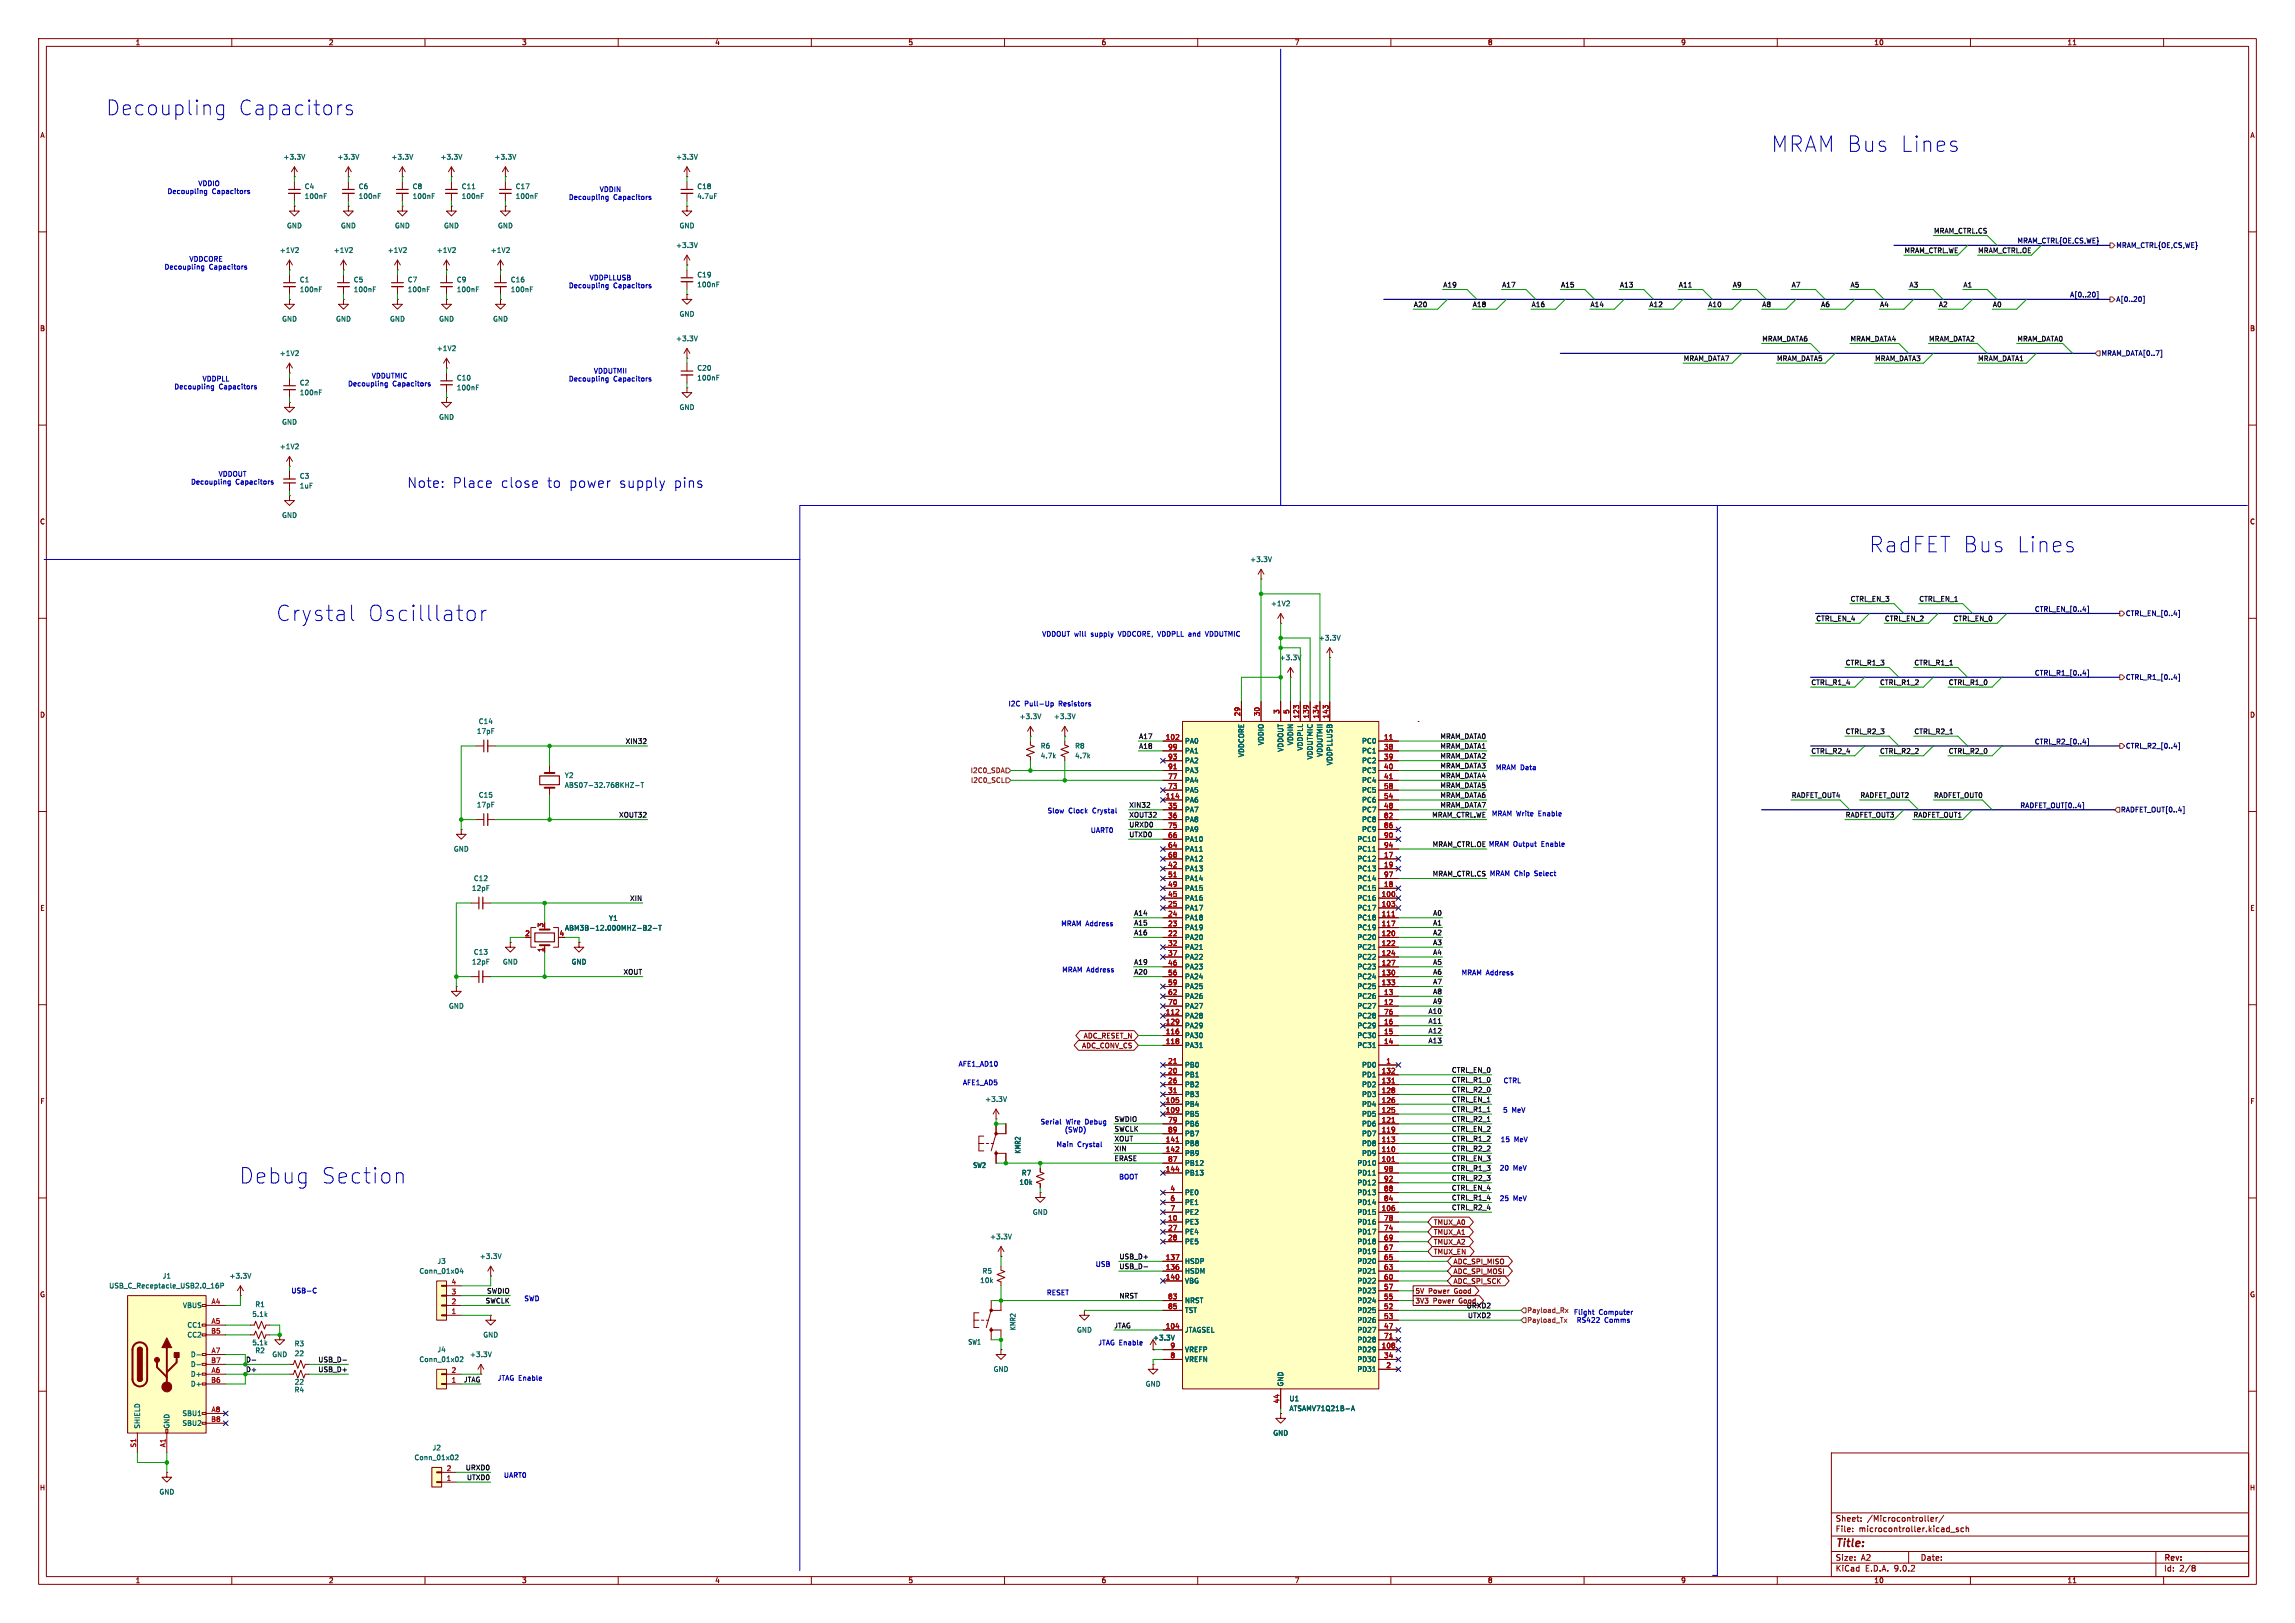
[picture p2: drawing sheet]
<svg xmlns="http://www.w3.org/2000/svg" width="594mm" height="420mm" viewBox="0 0 594 420" stroke-linecap="round" stroke-linejoin="round" font-family="sans-serif">
<defs><g id="words">
<g font-size="5.6" fill="#0000c2">
<text x="458.4" y="39.7">MRAM Bus Lines</text>
<text x="483.7" y="143.4">RadFET Bus Lines</text>
<text x="71.4" y="161.1">Crystal</text>
<text x="95.2" y="161.1">Oscilllator</text>
<text x="61.9" y="306.7">Debug</text>
<text x="83.2" y="306.7">Section</text>
</g>
<g font-size="5.3" fill="#0000c2">
<text x="27.4" y="30.2">Decoupling</text>
<text x="61.7" y="30.2">Capacitors</text>
</g>
<g font-size="3.5" fill="#0000c2">
<text x="105.2" y="126.6">Note:</text>
<text x="117.2" y="126.6">Place</text>
<text x="129.9" y="126.6">close</text>
<text x="142.2" y="126.6">to</text>
<text x="148.1" y="126.6">power</text>
<text x="161.3" y="126.6">supply</text>
<text x="175.7" y="126.6">pins</text>
</g>
<text font-size="2.8" fill="#840000" x="475" y="400.9">Title:</text>
<g font-size="2.1" fill="#840000">
<text x="475" y="394">Sheet:</text>
<text x="483.2" y="394">/Microcontroller/</text>
<text x="475" y="396.7">File:</text>
<text x="481.1" y="396.7">microcontroller.kicad_sch</text>
<text x="475" y="406.9">KiCad</text>
<text x="475" y="404.1">Size:</text>
<text x="481.7" y="404.1">A2</text>
<text x="482.7" y="406.9">E.D.A.</text>
<text x="490.3" y="406.9">9.0.2</text>
<text x="497" y="404.1">Date:</text>
<text x="560" y="404.3">Rev:</text>
<text x="560" y="406.9">Id:</text>
<text x="564.1" y="406.9">2/8</text>
</g>
<g font-size="1.8" fill="#840000">
<text x="35" y="11.9">1</text>
<text x="85" y="11.9">2</text>
<text x="135" y="11.9">3</text>
<text x="185" y="11.9">4</text>
<text x="235" y="11.9">5</text>
<text x="285" y="11.9">6</text>
<text x="335" y="11.9">7</text>
<text x="385" y="11.9">8</text>
<text x="435" y="11.9">9</text>
<text x="485" y="11.9">10</text>
<text x="535" y="11.9">11</text>
<text x="10.3" y="35.9">A</text>
<text x="582.3" y="35.9">A</text>
<text x="10.3" y="85.9">B</text>
<text x="582.3" y="85.9">B</text>
<text x="10.3" y="135.9">C</text>
<text x="582.3" y="135.9">C</text>
<text x="10.3" y="185.9">D</text>
<text x="582.3" y="185.9">D</text>
<text x="10.3" y="235.9">E</text>
<text x="582.3" y="235.9">E</text>
<text x="280.4" y="268.9">ADC_RESET_N</text>
<text x="279.9" y="271.5">ADC_CONV_CS</text>
<text x="10.3" y="285.9">F</text>
<text x="582.3" y="285.9">F</text>
<text x="371" y="317.2">TMUX_A0</text>
<text x="371" y="319.7">TMUX_A1</text>
<text x="371" y="322.3">TMUX_A2</text>
<text x="371" y="324.8">TMUX_EN</text>
<text x="376.1" y="329.9">ADC_SPI_MOSI</text>
<text x="376.1" y="327.3">ADC_SPI_MISO</text>
<text x="10.3" y="335.9">G</text>
<text x="366.2" y="335">5V</text>
<text x="369.7" y="335">Power</text>
<text x="376.1" y="332.4">ADC_SPI_SCK</text>
<text x="376.5" y="335">Good</text>
<text x="582.3" y="335.9">G</text>
<text x="366.2" y="337.5">3V3</text>
<text x="370.9" y="337.5">Power</text>
<text x="10.2" y="385.9">H</text>
<text x="582.2" y="385.9">H</text>
<text x="35" y="409.9">1</text>
<text x="85" y="409.9">2</text>
<text x="135" y="409.9">3</text>
<text x="185" y="409.9">4</text>
<text x="235" y="409.9">5</text>
<text x="285" y="409.9">6</text>
<text x="335" y="409.9">7</text>
<text x="385" y="409.9">8</text>
<text x="435" y="409.9">9</text>
<text x="485" y="409.9">10</text>
<text x="535" y="409.9">11</text>
</g>
<g font-size="1.8" fill="#006464">
<text x="73.3" y="41.5">+3.3V</text>
<text x="87.2" y="41.5">+3.3V</text>
<text x="101.2" y="41.5">+3.3V</text>
<text x="113.9" y="41.5">+3.3V</text>
<text x="127.9" y="41.5">+3.3V</text>
<text x="174.9" y="41.5">+3.3V</text>
<text x="78.7" y="49.1">C4</text>
<text x="78.7" y="51.7">100nF</text>
<text x="92.7" y="49.1">C6</text>
<text x="92.7" y="51.7">100nF</text>
<text x="106.7" y="49.1">C8</text>
<text x="106.7" y="51.7">100nF</text>
<text x="119.4" y="51.7">100nF</text>
<text x="119.4" y="49.1">C11</text>
<text x="133.4" y="51.7">100nF</text>
<text x="133.4" y="49.1">C17</text>
<text x="180.3" y="49.1">C18</text>
<text x="180.3" y="51.7">4.7uF</text>
<text x="74.2" y="59.3">GND</text>
<text x="88.1" y="59.3">GND</text>
<text x="102.1" y="59.3">GND</text>
<text x="114.8" y="59.3">GND</text>
<text x="128.8" y="59.3">GND</text>
<text x="175.8" y="59.3">GND</text>
<text x="72.3" y="65.6">+1V2</text>
<text x="86.3" y="65.6">+1V2</text>
<text x="100.2" y="65.6">+1V2</text>
<text x="112.9" y="65.6">+1V2</text>
<text x="126.9" y="65.6">+1V2</text>
<text x="174.9" y="64.4">+3.3V</text>
<text x="180.3" y="72">C19</text>
<text x="77.5" y="73.3">C1</text>
<text x="77.5" y="75.8">100nF</text>
<text x="91.4" y="73.3">C5</text>
<text x="91.4" y="75.8">100nF</text>
<text x="105.4" y="73.3">C7</text>
<text x="105.4" y="75.8">100nF</text>
<text x="118.1" y="73.3">C9</text>
<text x="118.1" y="75.8">100nF</text>
<text x="132.1" y="75.8">100nF</text>
<text x="132.1" y="73.3">C16</text>
<text x="180.3" y="74.5">100nF</text>
<text x="72.9" y="83.4">GND</text>
<text x="86.9" y="83.4">GND</text>
<text x="100.8" y="83.4">GND</text>
<text x="113.5" y="83.4">GND</text>
<text x="127.5" y="83.4">GND</text>
<text x="175.8" y="82.1">GND</text>
<text x="174.9" y="88.5">+3.3V</text>
<text x="72.3" y="92.3">+1V2</text>
<text x="112.9" y="91">+1V2</text>
<text x="77.5" y="99.9">C2</text>
<text x="118.1" y="101.2">100nF</text>
<text x="118.1" y="98.7">C10</text>
<text x="180.3" y="98.7">100nF</text>
<text x="180.3" y="96.1">C20</text>
<text x="77.5" y="102.5">100nF</text>
<text x="175.8" y="106.3">GND</text>
<text x="72.9" y="110.1">GND</text>
<text x="113.5" y="108.8">GND</text>
<text x="72.3" y="116.4">+1V2</text>
<text x="77.5" y="124.1">C3</text>
<text x="77.5" y="126.6">1uF</text>
<text x="72.9" y="134.2">GND</text>
<text x="323.4" y="145.6">+3.3V</text>
<text x="328.8" y="157.1">+1V2</text>
<text x="341.2" y="166">+3.3V</text>
<text x="331.1" y="171">+3.3V</text>
<text x="123.3" y="190.1">17pF</text>
<text x="123.8" y="187.6">C14</text>
<text x="263.8" y="186.3">+3.3V</text>
<text x="272.6" y="186.3">+3.3V</text>
<text x="269.2" y="193.9">R6</text>
<text x="269.2" y="196.4">4.7k</text>
<text x="278.1" y="193.9">R8</text>
<text x="278.1" y="196.4">4.7k</text>
<text x="306.6" y="192.6">PA0</text>
<text x="306.6" y="195.2">PA1</text>
<text x="306.6" y="197.7">PA2</text>
<text x="322.2" y="196" transform="rotate(-90 322.2 196)">VDDCORE</text>
<text x="327.3" y="193" transform="rotate(-90 327.3 193)">VDDIO</text>
<text x="332.3" y="194.7" transform="rotate(-90 332.3 194.7)">VDDOUT</text>
<text x="334.9" y="193" transform="rotate(-90 334.9 193)">VDDIN</text>
<text x="337.4" y="194.4" transform="rotate(-90 337.4 194.4)">VDDPLL</text>
<text x="340" y="196.7" transform="rotate(-90 340 196.7)">VDDUTMIC</text>
<text x="342.5" y="196" transform="rotate(-90 342.5 196)">VDDUTMII</text>
<text x="352.4" y="192.6">PC0</text>
<text x="352.4" y="195.2">PC1</text>
<text x="352.4" y="197.7">PC2</text>
<text x="146.1" y="201.5">Y2</text>
<text x="306.6" y="200.3">PA3</text>
<text x="306.6" y="202.8">PA4</text>
<text x="345" y="198.2" transform="rotate(-90 345 198.2)">VDDPLLUSB</text>
<text x="352.4" y="200.3">PC3</text>
<text x="352.4" y="202.8">PC4</text>
<text x="123.3" y="209.1">17pF</text>
<text x="123.8" y="206.6">C15</text>
<text x="146.1" y="204.1">ABS07-32.768KHZ-T</text>
<text x="306.6" y="205.3">PA5</text>
<text x="306.6" y="207.9">PA6</text>
<text x="352.4" y="205.3">PC5</text>
<text x="352.4" y="207.9">PC6</text>
<text x="306.6" y="210.4">PA7</text>
<text x="306.6" y="213">PA8</text>
<text x="306.6" y="215.5">PA9</text>
<text x="352.4" y="210.4">PC7</text>
<text x="352.4" y="213">PC8</text>
<text x="352.4" y="215.5">PC9</text>
<text x="117.3" y="220.6">GND</text>
<text x="306.6" y="218">PA10</text>
<text x="306.6" y="220.6">PA11</text>
<text x="351.2" y="218">PC10</text>
<text x="351.2" y="220.6">PC11</text>
<text x="306.6" y="223.1">PA12</text>
<text x="306.6" y="225.7">PA13</text>
<text x="351.2" y="223.1">PC12</text>
<text x="351.2" y="225.7">PC13</text>
<text x="122" y="230.7">12pF</text>
<text x="122.5" y="228.2">C12</text>
<text x="306.6" y="228.2">PA14</text>
<text x="306.6" y="230.7">PA15</text>
<text x="306.6" y="233.3">PA16</text>
<text x="351.2" y="228.2">PC14</text>
<text x="351.2" y="230.7">PC15</text>
<text x="351.2" y="233.3">PC16</text>
<text x="157.5" y="238.5">Y1</text>
<text x="306.6" y="235.8">PA17</text>
<text x="306.6" y="238.4">PA18</text>
<text x="351.2" y="235.8">PC17</text>
<text x="351.2" y="238.4">PC18</text>
<text x="146.1" y="241">ABM3B-12.000MHZ-B2-T</text>
<text x="306.6" y="240.9">PA19</text>
<text x="306.6" y="243.4">PA20</text>
<text x="306.6" y="246">PA21</text>
<text x="351.2" y="240.9">PC19</text>
<text x="351.2" y="243.4">PC20</text>
<text x="351.2" y="246">PC21</text>
<text x="122" y="249.8">12pF</text>
<text x="122.5" y="247.2">C13</text>
<text x="130" y="249.8">GND</text>
<text x="147.8" y="249.8">GND</text>
<text x="306.6" y="248.5">PA22</text>
<text x="306.6" y="251.1">PA23</text>
<text x="351.2" y="248.5">PC22</text>
<text x="351.2" y="251.1">PC23</text>
<text x="306.6" y="253.6">PA24</text>
<text x="306.6" y="256.1">PA25</text>
<text x="351.2" y="253.6">PC24</text>
<text x="351.2" y="256.1">PC25</text>
<text x="116.1" y="261.2">GND</text>
<text x="306.6" y="258.7">PA26</text>
<text x="306.6" y="261.2">PA27</text>
<text x="306.6" y="263.8">PA28</text>
<text x="351.2" y="258.7">PC26</text>
<text x="351.2" y="261.2">PC27</text>
<text x="351.2" y="263.8">PC28</text>
<text x="306.6" y="266.3">PA29</text>
<text x="306.6" y="268.8">PA30</text>
<text x="351.2" y="266.3">PC29</text>
<text x="351.2" y="268.8">PC30</text>
<text x="306.6" y="271.4">PA31</text>
<text x="351.2" y="271.4">PC31</text>
<text x="306.6" y="276.5">PB0</text>
<text x="306.6" y="279">PB1</text>
<text x="306.6" y="281.5">PB2</text>
<text x="352.4" y="276.5">PD0</text>
<text x="352.4" y="279">PD1</text>
<text x="352.4" y="281.5">PD2</text>
<text x="254.9" y="285.3">+3.3V</text>
<text x="306.6" y="284.1">PB3</text>
<text x="306.6" y="286.6">PB4</text>
<text x="352.4" y="284.1">PD3</text>
<text x="352.4" y="286.6">PD4</text>
<text x="306.6" y="289.2">PB5</text>
<text x="306.6" y="291.7">PB6</text>
<text x="352.4" y="289.2">PD5</text>
<text x="352.4" y="291.7">PD6</text>
<text x="264.3" y="298.6" transform="rotate(-90 264.3 298.6)">KMR2</text>
<text x="306.6" y="294.2">PB7</text>
<text x="306.6" y="296.8">PB8</text>
<text x="306.6" y="299.3">PB9</text>
<text x="352.4" y="294.2">PD7</text>
<text x="352.4" y="296.8">PD8</text>
<text x="352.4" y="299.3">PD9</text>
<text x="251.8" y="302.4">SW2</text>
<text x="264.3" y="304.4">R7</text>
<text x="306.6" y="301.9">PB12</text>
<text x="306.6" y="304.4">PB13</text>
<text x="351.2" y="301.9">PD10</text>
<text x="351.2" y="304.4">PD11</text>
<text x="263.7" y="306.8">10k</text>
<text x="306.6" y="309.5">PE0</text>
<text x="351.2" y="306.9">PD12</text>
<text x="351.2" y="309.5">PD13</text>
<text x="267.2" y="314.6">GND</text>
<text x="306.6" y="312">PE1</text>
<text x="306.6" y="314.6">PE2</text>
<text x="306.6" y="317.1">PE3</text>
<text x="351.2" y="312">PD14</text>
<text x="351.2" y="314.6">PD15</text>
<text x="351.2" y="317.1">PD16</text>
<text x="256.1" y="320.9">+3.3V</text>
<text x="306.6" y="319.6">PE4</text>
<text x="306.6" y="322.2">PE5</text>
<text x="351.2" y="319.6">PD17</text>
<text x="351.2" y="322.2">PD18</text>
<text x="108.4" y="329.8">Conn_01x04</text>
<text x="113.1" y="327.3">J3</text>
<text x="124.1" y="326">+3.3V</text>
<text x="254.2" y="329.8">R5</text>
<text x="306.6" y="327.3">HSDP</text>
<text x="306.6" y="329.8">HSDM</text>
<text x="351.2" y="324.7">PD19</text>
<text x="351.2" y="327.3">PD20</text>
<text x="351.2" y="329.8">PD21</text>
<text x="28.1" y="333.6">USB_C_Receptacle_USB2.0_16P</text>
<text x="42" y="331.1">J1</text>
<text x="59.3" y="331.1">+3.3V</text>
<text x="253.6" y="332.2">10k</text>
<text x="306.6" y="332.3">VBG</text>
<text x="351.2" y="332.3">PD22</text>
<text x="351.2" y="334.9">PD23</text>
<text x="47.2" y="338.7">VBUS</text>
<text x="65.2" y="341">5.1k</text>
<text x="66" y="338.4">R1</text>
<text x="306.6" y="337.4">NRST</text>
<text x="306.6" y="340">TST</text>
<text x="351.2" y="337.4">PD24</text>
<text x="351.2" y="340">PD25</text>
<text x="48.4" y="343.8">CC1</text>
<text x="48.4" y="346.3">CC2</text>
<text x="125" y="346.3">GND</text>
<text x="263.1" y="344.4" transform="rotate(-90 263.1 344.4)">KMR2</text>
<text x="278.6" y="345">GND</text>
<text x="298.3" y="347.1">+3.3V</text>
<text x="306.6" y="345">JTAGSEL</text>
<text x="351.2" y="342.5">PD26</text>
<text x="351.2" y="345">PD27</text>
<text x="351.2" y="347.6">PD28</text>
<text x="49.3" y="351.4">D-</text>
<text x="49.3" y="353.9">D-</text>
<text x="65.2" y="348.3">5.1k</text>
<text x="66" y="350.4">R2</text>
<text x="70.4" y="351.4">GND</text>
<text x="76.1" y="348.6">R3</text>
<text x="76.2" y="351.1">22</text>
<text x="108.4" y="352.7">Conn_01x02</text>
<text x="113.1" y="350.1">J4</text>
<text x="121.5" y="351.4">+3.3V</text>
<text x="250.5" y="348.1">SW1</text>
<text x="306.6" y="350.1">VREFP</text>
<text x="306.6" y="352.7">VREFN</text>
<text x="351.2" y="350.1">PD29</text>
<text x="351.2" y="352.7">PD30</text>
<text x="49.3" y="356.5">D+</text>
<text x="49.3" y="359">D+</text>
<text x="76.2" y="358.5">22</text>
<text x="257" y="355.2">GND</text>
<text x="296.4" y="359">GND</text>
<text x="332.3" y="358.9" transform="rotate(-90 332.3 358.9)">GND</text>
<text x="351.2" y="355.2">PD31</text>
<text x="76.1" y="360.5">R4</text>
<text x="333.6" y="362.8">U1</text>
<text x="333.6" y="365.4">ATSAMV71Q21B-A</text>
<text x="36.4" y="369.8" transform="rotate(-90 36.4 369.8)">SHIELD</text>
<text x="44" y="369.8" transform="rotate(-90 44 369.8)">GND</text>
<text x="47.1" y="366.6">SBU1</text>
<text x="47.1" y="369.2">SBU2</text>
<text x="329.4" y="371.7">GND</text>
<text x="111.8" y="375.5">J2</text>
<text x="107.2" y="378.1">Conn_01x02</text>
<text x="41.1" y="386.9">GND</text>
</g>
<g font-size="1.8" fill="#0000c2">
<text x="43.1" y="50.6">Decoupling</text>
<text x="51.1" y="48.5">VDDIO</text>
<text x="55" y="50.6">Capacitors</text>
<text x="147" y="52.1">Decoupling</text>
<text x="155" y="50">VDDIN</text>
<text x="158.9" y="52.1">Capacitors</text>
<text x="42.3" y="70.1">Decoupling</text>
<text x="48.8" y="68.1">VDDCORE</text>
<text x="54.3" y="70.1">Capacitors</text>
<text x="147" y="74.9">Decoupling</text>
<text x="152.4" y="72.9">VDDPLLUSB</text>
<text x="158.9" y="74.9">Capacitors</text>
<text x="44.9" y="101.1">Decoupling</text>
<text x="52.1" y="99.1">VDDPLL</text>
<text x="56.8" y="101.1">Capacitors</text>
<text x="89.8" y="100.3">Decoupling</text>
<text x="96" y="98.3">VDDUTMIC</text>
<text x="101.8" y="100.3">Capacitors</text>
<text x="147" y="99.1">Decoupling</text>
<text x="153.4" y="97">VDDUTMII</text>
<text x="158.9" y="99.1">Capacitors</text>
<text x="49.2" y="125.7">Decoupling</text>
<text x="56.3" y="123.7">VDDOUT</text>
<text x="61.1" y="125.7">Capacitors</text>
<text x="269.5" y="165.1">VDDOUT</text>
<text x="278.2" y="165.1">will</text>
<text x="283" y="165.1">supply</text>
<text x="290.5" y="165.1">VDDCORE,</text>
<text x="301.3" y="165.1">VDDPLL</text>
<text x="309.7" y="165.1">and</text>
<text x="314.6" y="165.1">VDDUTMIC</text>
<text x="260.9" y="183">I2C</text>
<text x="265.2" y="183">Pull-Up</text>
<text x="274.1" y="183">Resistors</text>
<text x="386.9" y="199.6">MRAM Data</text>
<text x="270.9" y="210.8">Slow</text>
<text x="276.7" y="210.8">Clock</text>
<text x="282.1" y="215.9">UART0</text>
<text x="283.4" y="210.8">Crystal</text>
<text x="370.3" y="211.6">MRAM_CTRL.WE MRAM Write</text>
<text x="398.7" y="211.6">Enable</text>
<text x="370.5" y="219.3">MRAM_CTRL.OE MRAM Output</text>
<text x="399.5" y="219.5">Enable</text>
<text x="370.5" y="226.9">MRAM_CTRL.CS MRAM Chip</text>
<text x="397.7" y="227.1">Select</text>
<text x="274.4" y="240">MRAM Address</text>
<text x="274.7" y="252">MRAM Address</text>
<text x="378" y="252.7">MRAM Address</text>
<text x="247.8" y="276.4">AFE1_AD10</text>
<text x="249" y="281.2">AFE1_AD5</text>
<text x="388.9" y="280.7">CTRL</text>
<text x="269.1" y="291.3">Serial</text>
<text x="275.3" y="293.4">(SWD)</text>
<text x="276" y="291.3">Wire</text>
<text x="281.4" y="291.3">Debug</text>
<text x="388.8" y="288.3">5</text>
<text x="391.5" y="288.3">MeV</text>
<text x="273.2" y="297.2">Main</text>
<text x="279" y="297.2">Crystal</text>
<text x="388.2" y="295.9">15</text>
<text x="392.1" y="295.9">MeV</text>
<text x="289.4" y="305.6">BOOT</text>
<text x="387.9" y="303.3">20</text>
<text x="391.8" y="303.3">MeV</text>
<text x="387.9" y="311.2">25</text>
<text x="391.8" y="311.2">MeV</text>
<text x="283.3" y="328.2">USB</text>
<text x="75.2" y="335">USB-C</text>
<text x="270.7" y="335.5">RESET</text>
<text x="135.4" y="337.1">SWD</text>
<text x="407.1" y="340.6">Flight</text>
<text x="414" y="340.6">Computer</text>
<text x="407.8" y="342.7">RS422</text>
<text x="415.4" y="342.7">Comms</text>
<text x="284" y="348.5">JTAG Enable</text>
<text x="128.6" y="357.6">JTAG Enable</text>
<text x="130.2" y="382.8">UART0</text>
</g>
<g font-size="1.8" fill="#0f0f0f">
<text x="492.8" y="65.6">MRAM_CTRL.WE</text>
<text x="500.4" y="60.5">MRAM_CTRL.CS</text>
<text x="511.8" y="65.6">MRAM_CTRL.OE</text>
<text x="373.4" y="74.5">A19</text>
<text x="388.6" y="74.5">A17</text>
<text x="403.9" y="74.5">A15</text>
<text x="419.1" y="74.5">A13</text>
<text x="434.3" y="74.5">A11</text>
<text x="448.3" y="74.5">A9</text>
<text x="463.5" y="74.5">A7</text>
<text x="478.8" y="74.5">A5</text>
<text x="494" y="74.5">A3</text>
<text x="508" y="74.5">A1</text>
<text x="365.8" y="79.6">A20</text>
<text x="381" y="79.6">A18</text>
<text x="396.2" y="79.6">A16</text>
<text x="411.5" y="79.6">A14</text>
<text x="426.7" y="79.6">A12</text>
<text x="442" y="79.6">A10</text>
<text x="455.9" y="79.6">A8</text>
<text x="471.2" y="79.6">A6</text>
<text x="486.4" y="79.6">A4</text>
<text x="501.6" y="79.6">A2</text>
<text x="515.6" y="79.6">A0</text>
<text x="455.9" y="88.5">MRAM_DATA6</text>
<text x="478.8" y="88.5">MRAM_DATA4</text>
<text x="499.1" y="88.5">MRAM_DATA2</text>
<text x="522" y="88.5">MRAM_DATA0</text>
<text x="435.6" y="93.5">MRAM_DATA7</text>
<text x="459.7" y="93.5">MRAM_DATA5</text>
<text x="485.1" y="93.5">MRAM_DATA3</text>
<text x="511.8" y="93.5">MRAM_DATA1</text>
<text x="478.8" y="155.8">CTRL_EN_3</text>
<text x="496.6" y="155.8">CTRL_EN_1</text>
<text x="469.9" y="160.8">CTRL_EN_4</text>
<text x="487.7" y="160.8">CTRL_EN_2</text>
<text x="505.5" y="160.8">CTRL_EN_0</text>
<text x="477.5" y="172.3">CTRL_R1_3</text>
<text x="495.3" y="172.3">CTRL_R1_1</text>
<text x="468.6" y="177.4">CTRL_R1_4</text>
<text x="486.4" y="177.4">CTRL_R1_2</text>
<text x="504.2" y="177.4">CTRL_R1_0</text>
<text x="294.6" y="191.3">A17</text>
<text x="372.4" y="191.3">MRAM_DATA0</text>
<text x="477.5" y="190.1">CTRL_R2_3</text>
<text x="495.3" y="190.1">CTRL_R2_1</text>
<text x="161.6" y="192.6">XIN32</text>
<text x="294.6" y="193.9">A18</text>
<text x="372.4" y="193.9">MRAM_DATA1</text>
<text x="372.4" y="196.4">MRAM_DATA2</text>
<text x="468.6" y="195.1">CTRL_R2_4</text>
<text x="486.4" y="195.1">CTRL_R2_2</text>
<text x="504.2" y="195.1">CTRL_R2_0</text>
<text x="372.4" y="201.5">MRAM_DATA4</text>
<text x="372.4" y="198.9">MRAM_DATA3</text>
<text x="292.1" y="209.1">XIN32</text>
<text x="372.4" y="209.1">MRAM_DATA7</text>
<text x="372.4" y="204">MRAM_DATA5</text>
<text x="372.4" y="206.6">MRAM_DATA6</text>
<text x="463.5" y="206.6">RADFET_OUT4</text>
<text x="481.3" y="206.6">RADFET_OUT2</text>
<text x="500.4" y="206.6">RADFET_OUT0</text>
<text x="159.9" y="211.6">XOUT32</text>
<text x="292.1" y="214.2">URXD0</text>
<text x="292.1" y="211.6">XOUT32</text>
<text x="477.5" y="211.6">RADFET_OUT3</text>
<text x="495" y="211.6">RADFET_OUT1</text>
<text x="292.1" y="216.7">UTXD0</text>
<text x="162.7" y="233.2">XIN</text>
<text x="293.4" y="239.6">A15</text>
<text x="293.4" y="237">A14</text>
<text x="370.6" y="239.6">A1</text>
<text x="370.6" y="237">A0</text>
<text x="293.4" y="242.1">A16</text>
<text x="370.6" y="244.7">A3</text>
<text x="370.6" y="242.1">A2</text>
<text x="293.4" y="249.7">A19</text>
<text x="370.6" y="247.2">A4</text>
<text x="370.6" y="249.7">A5</text>
<text x="161" y="252.3">XOUT</text>
<text x="293.4" y="252.3">A20</text>
<text x="370.6" y="254.8">A7</text>
<text x="370.6" y="257.4">A8</text>
<text x="370.6" y="252.3">A6</text>
<text x="369.4" y="262.4">A10</text>
<text x="370.6" y="259.9">A9</text>
<text x="369.4" y="265">A11</text>
<text x="369.4" y="267.5">A12</text>
<text x="369.4" y="270.1">A13</text>
<text x="375.4" y="280.2">CTRL_R1_0</text>
<text x="375.4" y="277.7">CTRL_EN_0</text>
<text x="375.4" y="285.3">CTRL_EN_1</text>
<text x="375.4" y="282.8">CTRL_R2_0</text>
<text x="375.4" y="287.8">CTRL_R1_1</text>
<text x="288.3" y="292.9">SWCLK</text>
<text x="288.3" y="290.4">SWDIO</text>
<text x="375.4" y="292.9">CTRL_EN_2</text>
<text x="375.4" y="290.4">CTRL_R2_1</text>
<text x="288.3" y="298">XIN</text>
<text x="288.3" y="295.5">XOUT</text>
<text x="375.4" y="298">CTRL_R2_2</text>
<text x="375.4" y="295.5">CTRL_R1_2</text>
<text x="288.3" y="300.5">ERASE</text>
<text x="375.4" y="303.1">CTRL_R1_3</text>
<text x="375.4" y="305.6">CTRL_R2_3</text>
<text x="375.4" y="300.5">CTRL_EN_3</text>
<text x="375.4" y="310.7">CTRL_R1_4</text>
<text x="375.4" y="308.2">CTRL_EN_4</text>
<text x="375.4" y="313.2">CTRL_R2_4</text>
<text x="289.6" y="325.9">USB_D+</text>
<text x="289.6" y="328.5">USB_D-</text>
<text x="125.7" y="334.8">SWDIO</text>
<text x="125.3" y="337.4">SWCLK</text>
<text x="289.6" y="336.1">NRST</text>
<text x="377.7" y="337.5">Good</text>
<text x="379.3" y="338.6">URXD2</text>
<text x="379.6" y="341.2">UTXD2</text>
<text x="288.3" y="343.8">JTAG</text>
<text x="63.5" y="352.6">D-</text>
<text x="82" y="352.6">USB_D-</text>
<text x="63.5" y="355.2">D+</text>
<text x="82" y="355.2">USB_D+</text>
<text x="120" y="357.8">JTAG</text>
<text x="120.2" y="380.6">URXD0</text>
<text x="120.5" y="383.1">UTXD0</text>
</g>
<g font-size="1.8" fill="#000084">
<text x="521.8" y="63.1">MRAM_CTRL{OE,CS,WE}</text>
<text x="547.6" y="64.5">MRAM_CTRL{OE,CS,WE}</text>
<text x="535.4" y="77">A[0..20]</text>
<text x="547.6" y="78.5">A[0..20]</text>
<text x="543.8" y="92.5">MRAM_DATA[0..7]</text>
<text x="526.5" y="158.4">CTRL_EN_[0..4]</text>
<text x="550.1" y="159.6">CTRL_EN_[0..4]</text>
<text x="526.5" y="174.9">CTRL_R1_[0..4]</text>
<text x="550.1" y="176.1">CTRL_R1_[0..4]</text>
<text x="526.5" y="192.7">CTRL_R2_[0..4]</text>
<text x="550.1" y="193.9">CTRL_R2_[0..4]</text>
<text x="522.8" y="209.2">RADFET_OUT[0..4]</text>
<text x="548.8" y="210.4">RADFET_OUT[0..4]</text>
</g>
<g font-size="1.8" fill="#a90000">
<text x="321.1" y="185.5" transform="rotate(-90 321.1 185.5)">29</text>
<text x="326.1" y="185.5" transform="rotate(-90 326.1 185.5)">30</text>
<text x="331.2" y="184.9" transform="rotate(-90 331.2 184.9)">3</text>
<text x="333.8" y="184.9" transform="rotate(-90 333.8 184.9)">5</text>
<text x="301.6" y="191.5">102</text>
<text x="336.3" y="186.1" transform="rotate(-90 336.3 186.1)">123</text>
<text x="338.8" y="186.1" transform="rotate(-90 338.8 186.1)">139</text>
<text x="341.4" y="186.1" transform="rotate(-90 341.4 186.1)">134</text>
<text x="343.9" y="186.1" transform="rotate(-90 343.9 186.1)">143</text>
<text x="358.1" y="191.5">11</text>
<text x="302.2" y="194.1">99</text>
<text x="302.2" y="196.6">93</text>
<text x="358.1" y="194.1">38</text>
<text x="358.1" y="196.6">39</text>
<text x="302.2" y="199.1">91</text>
<text x="302.2" y="201.7">77</text>
<text x="358.1" y="199.1">40</text>
<text x="358.1" y="201.7">41</text>
<text x="301.6" y="206.8">114</text>
<text x="302.2" y="204.2">73</text>
<text x="302.2" y="209.3">35</text>
<text x="358.1" y="204.2">58</text>
<text x="358.1" y="206.8">54</text>
<text x="358.1" y="209.3">48</text>
<text x="302.2" y="211.8">36</text>
<text x="302.2" y="214.4">75</text>
<text x="358.1" y="211.8">82</text>
<text x="358.1" y="214.4">86</text>
<text x="302.2" y="216.9">66</text>
<text x="302.2" y="219.5">64</text>
<text x="302.2" y="222">68</text>
<text x="358.1" y="216.9">90</text>
<text x="358.1" y="219.5">94</text>
<text x="358.1" y="222">17</text>
<text x="302.2" y="224.5">42</text>
<text x="302.2" y="227.1">51</text>
<text x="358.1" y="224.5">19</text>
<text x="358.1" y="227.1">97</text>
<text x="302.2" y="229.6">49</text>
<text x="302.2" y="232.2">45</text>
<text x="357.5" y="232.2">100</text>
<text x="358.1" y="229.6">18</text>
<text x="302.2" y="234.7">25</text>
<text x="302.2" y="237.2">24</text>
<text x="302.2" y="239.8">23</text>
<text x="357.5" y="234.7">103</text>
<text x="357.5" y="237.2">111</text>
<text x="357.5" y="239.8">117</text>
<text x="135.8" y="242.3">2</text>
<text x="140.7" y="240.1" transform="rotate(-90 140.7 240.1)">3</text>
<text x="144.7" y="242.3">4</text>
<text x="302.2" y="242.3">22</text>
<text x="302.2" y="244.9">32</text>
<text x="357.5" y="242.3">120</text>
<text x="357.5" y="244.9">122</text>
<text x="140.7" y="246.5" transform="rotate(-90 140.7 246.5)">1</text>
<text x="302.2" y="247.4">37</text>
<text x="302.2" y="249.9">46</text>
<text x="357.5" y="247.4">124</text>
<text x="357.5" y="249.9">127</text>
<text x="302.2" y="252.5">56</text>
<text x="302.2" y="255">59</text>
<text x="302.2" y="257.6">62</text>
<text x="357.5" y="252.5">130</text>
<text x="357.5" y="255">133</text>
<text x="358.1" y="257.6">13</text>
<text x="301.6" y="262.6">112</text>
<text x="302.2" y="260.1">70</text>
<text x="358.1" y="260.1">12</text>
<text x="358.1" y="262.6">76</text>
<text x="301.6" y="265.2">129</text>
<text x="301.6" y="267.7">116</text>
<text x="358.1" y="265.2">16</text>
<text x="358.1" y="267.7">15</text>
<text x="301.6" y="270.3">118</text>
<text x="302.2" y="275.3">21</text>
<text x="358.1" y="270.3">14</text>
<text x="358.7" y="275.3">1</text>
<text x="302.2" y="277.9">20</text>
<text x="302.2" y="280.4">26</text>
<text x="357.5" y="277.9">132</text>
<text x="357.5" y="280.4">131</text>
<text x="301.6" y="285.5">105</text>
<text x="302.2" y="283">31</text>
<text x="357.5" y="283">128</text>
<text x="357.5" y="285.5">126</text>
<text x="301.6" y="288">109</text>
<text x="302.2" y="290.6">79</text>
<text x="302.2" y="293.1">89</text>
<text x="357.5" y="288">125</text>
<text x="357.5" y="290.6">121</text>
<text x="357.5" y="293.1">119</text>
<text x="301.6" y="295.7">141</text>
<text x="301.6" y="298.2">142</text>
<text x="357.5" y="295.7">113</text>
<text x="357.5" y="298.2">110</text>
<text x="301.6" y="303.3">144</text>
<text x="302.2" y="300.7">87</text>
<text x="357.5" y="300.7">101</text>
<text x="358.1" y="303.3">98</text>
<text x="358.1" y="305.8">92</text>
<text x="302.8" y="308.4">4</text>
<text x="302.8" y="310.9">6</text>
<text x="358.1" y="308.4">88</text>
<text x="358.1" y="310.9">84</text>
<text x="302.2" y="316">10</text>
<text x="302.8" y="313.4">7</text>
<text x="357.5" y="313.4">106</text>
<text x="358.1" y="316">78</text>
<text x="302.2" y="318.5">27</text>
<text x="302.2" y="321.1">28</text>
<text x="358.1" y="318.5">74</text>
<text x="358.1" y="321.1">69</text>
<text x="358.1" y="323.6">67</text>
<text x="301.6" y="326.1">137</text>
<text x="301.6" y="328.7">136</text>
<text x="358.1" y="326.1">65</text>
<text x="358.1" y="328.7">63</text>
<text x="116.8" y="335">3</text>
<text x="116.8" y="332.5">4</text>
<text x="301.6" y="331.2">140</text>
<text x="358.1" y="331.2">60</text>
<text x="358.1" y="333.8">57</text>
<text x="54.6" y="337.6">A4</text>
<text x="116.8" y="340.1">1</text>
<text x="116.8" y="337.6">2</text>
<text x="302.2" y="336.3">83</text>
<text x="302.2" y="338.8">85</text>
<text x="358.1" y="336.3">55</text>
<text x="358.1" y="338.8">52</text>
<text x="358.1" y="341.4">53</text>
<text x="54.5" y="345.2">B5</text>
<text x="54.6" y="342.6">A5</text>
<text x="301.6" y="343.9">104</text>
<text x="358.1" y="343.9">47</text>
<text x="358.1" y="346.5">71</text>
<text x="54.5" y="352.8">B7</text>
<text x="54.6" y="350.3">A7</text>
<text x="302.8" y="349">9</text>
<text x="302.8" y="351.5">8</text>
<text x="357.5" y="349">108</text>
<text x="358.1" y="351.5">34</text>
<text x="54.5" y="357.9">B6</text>
<text x="54.6" y="355.3">A6</text>
<text x="116.8" y="357.9">1</text>
<text x="116.8" y="355.3">2</text>
<text x="358.7" y="354.1">2</text>
<text x="54.6" y="365.5">A8</text>
<text x="331.2" y="363.3" transform="rotate(-90 331.2 363.3)">44</text>
<text x="54.5" y="368">B8</text>
<text x="35.3" y="374.7" transform="rotate(-90 35.3 374.7)">S1</text>
<text x="42.9" y="374.6" transform="rotate(-90 42.9 374.6)">A1</text>
<text x="115.5" y="383.3">1</text>
<text x="115.5" y="380.7">2</text>
</g>
<g font-size="1.8" fill="#725600">
<text x="251.1" y="200.3">I2C0_SDA</text>
<text x="251.2" y="202.8">I2C0_SCL</text>
<text x="395.2" y="340">Payload_Rx</text>
<text x="395.2" y="342.5">Payload_Tx</text>
</g>
</g></defs>
<g fill="none" stroke="#840000" stroke-width=".26">
<path d="M10 10h574v400h-574zM12 12h570v396h-570zM60 10v2M110 10v2M160 10v2M210 10v2M260 10v2M310 10v2M360 10v2M410 10v2M460 10v2M510 10v2"/>
<path d="M536.6 11.6h.7M560 10v2M76.2 53.3v1.3h1.3l-1.3 1.3-1.3-1.3h1.3M76.2 53.3h.1M90.2 45.7h.1M90.2 43.2v2.5M90.2 47v2M90.2 50v2.1M90.2 43.2l-.8 1.3M90.2 43.2l.7 1.3M177.8 53.3v1.3h1.3l-1.3 1.3-1.3-1.3h1.3M177.8 53.3h.1"/>
<path d="M177.8 47v2M177.8 50v2.1M10 60h2M74.9 69.9h.1M74.9 77.5v1.2h1.3l-1.3 1.3-1.2-1.3h1.2M74.9 77.5h.1M74.9 67.3l-.7 1.3M74.9 67.3l.8 1.3M74.9 67.3v2.6M74.9 71.1v2.1M74.9 74.2v2M88.9 77.5v1.2h1.3l-1.3 1.3-1.3-1.3h1.3"/>
<path d="M88.9 77.5h.1M88.9 69.9h.1M88.9 67.3v2.6M88.9 71.1v2.1M88.9 74.2v2M88.9 67.3l-.8 1.3M88.9 67.3l.8 1.3M102.9 77.5v1.2h1.2l-1.2 1.3-1.3-1.3h1.3M102.9 77.5h.1M102.9 69.9h.1M102.9 67.3l-.8 1.3M102.9 67.3l.7 1.3"/>
<path d="M102.9 67.3v2.6M102.9 71.1v2.1M102.9 74.2v2M177.8 68.6h.1M177.8 66l-.8 1.3M177.8 66l.8 1.3M177.8 66v2.6M582 60h2M74.9 96.5h.1M74.9 94v2.5M74.9 94l-.7 1.3M74.9 94l.8 1.3"/>
<path d="M10 110h2M582 110h2M10 160h2M582 160h2M10 210h2M582 210h2M10 260h2M582 260h2M10 310h2M582 310h2M124.5 355.6h.1M124.5 353.1l-.8 1.2"/>
<path d="M124.5 353.1l.7 1.2M124.5 353.1v2.5M10 360h2M474 376h108v32h-108zM582 360h2M474 397.5h108M474 391.5h108M479.5 396.2v.2M479.5 395.4v.2M481.7 393.5v.2M481.7 392.7v.2M499 392.2v1.3l.2 .2"/>
<path d="M499.7 393.2l.8-.2-.1-.3h-.4l-.3 .2 .1 .7h.6M501.1 392.7v1M501.5 392.7l-.4 .3M503.1 392.1l-1.3 1.9M504.9 396.5h1.1M506.9 395.4h-.4l-.2 .2 .1 .2 .5 .1v.4h-.6M508.2 395.4h-.4l-.3 .3 .2 .6h.5M508.9 395.5l.6-.1v1M508.9 394.9v1.5M60 408v2M110 408v2M160 408v2"/>
<path d="M210 408v2M260 408v2M310 408v2M360 408v2M410 408v2M460 408v2M474 404.5h108M474 401.5h108M494 401.5v3M510 408v2M536.6 409.6h.7M558 401.5v6.5"/>
<path d="M560 408v2M567.6 405.1l.6 .3-.3 .3M567.6 405.7h.3M567.9 405.7l.3 .6-.6 .3"/>
</g>
<g fill="none" stroke="#006464" stroke-width=".26">
<path d="M92.9 39.9l-.4 1.3M97.9 50.1h.6M97.9 50.7h.4M184.9 50.1h.6M77 64.1l.2 .2v.3l-.8 .7h.8M82.7 74.9h.4M82.7 74.2h.6M91 64.1l.2 .2-.1 .3-.7 .7h.8M96.6 74.9h.5M96.6 74.2h.6M104.9 64.1l.3 .2-.1 .3-.7 .7h.8M110.6 74.9h.4"/>
<path d="M110.6 74.2h.6M180.5 62.8l-.4 1.3M77 90.7l.2 .3v.3l-.8 .7h.8M127.2 349.8l-.4 1.3"/>
</g>
<path d="M88.6 49h3.1M176.3 49h3M73.4 73.2h3.1M87.4 73.2h3M101.3 73.2h3.1" fill="none" stroke="#840000" stroke-width=".3"/>
<path d="M88.6 50h3.1M176.3 50h3M73.4 74.2h3.1M87.4 74.2h3M101.3 74.2h3.1" fill="none" stroke="#840000" stroke-width=".33"/>
<path d="M113 354.3h2.6v5.1h-2.6z" fill="#ffffc2"/>
<g fill="none" stroke="#840000" stroke-width=".26">
<path d="M90.2 53.3v1.3h1.2l-1.2 1.3-1.3-1.3h1.3M90.2 53.3h.1M104.1 45.7h.1M104.1 43.2l-.7 1.3M104.1 43.2l.8 1.3M104.1 43.2v2.5M130.8 53.3v1.3h1.3l-1.3 1.3-1.3-1.3h1.3M130.8 53.3h.1M130.8 47v2M130.8 50v2.1M115.6 69.9h.1M115.6 67.3l-.8 1.3"/>
<path d="M115.6 67.3l.7 1.3M115.6 67.3v2.6M129.5 69.9h.1M129.5 67.3l-.7 1.3M129.5 67.3l.8 1.3M129.5 67.3v2.6M74.9 104.1v1.3h1.3l-1.3 1.3-1.2-1.3h1.2M74.9 104.1h.1M137.2 242.6h.2M138.7 240h-1.3v5.1h1.3M141 244.6v1.8M143.3 240h1.2v5.1h-1.2"/>
<path d="M149.9 243.8v1.3h1.2l-1.2 1.3-1.3-1.3h1.3M149.9 243.8h.1M253.4 295.9h1.2M254.6 294h-1.2v3.8h1.2M255.3 295.9h.6M256.5 295.9h.7M257.8 289.6h.1M257.8 287l-.8 1.3M257.8 287l.8 1.3M257.8 287v2.6M257.8 290.8v2.6M257.8 297.8v3.2"/>
<path d="M257.8 293.4l-1.3 4.4M257.8 298.5h2.5v2.5M260.3 290.8v2.6h-2.5M269.2 302.3v1l1.1 .4-2.1 .7 2.1 .8-2.1 .7 1 .4v1M253.4 339.7h-1.3v3.8h1.3M256.5 339.1l-1.2 4.4M256.5 336.6v2.5M259.1 336.6v2.5h-2.6M113 354.3h2.6v5.1h-2.6zM114.3 358h1.3v.3h-1.3zM114.3 355.5h1.3v.2h-1.3zM115.6 358.1h3.8"/>
<path d="M115.6 355.6h3.8M127 340.4v1.2h1.3l-1.3 1.3-1.3-1.3h1.3M127 340.4h.1M252.1 341.6h1.3M254 341.6h.6M255.3 341.6h.6M256.5 343.5v3.2M256.5 344.2h2.6v2.5M298.4 353.1v1.2h1.3l-1.3 1.3-1.2-1.3h1.2M298.4 353.1h.1M298.4 349.3h.1M298.4 346.7l-.7 1.3"/>
<path d="M298.4 346.7l.8 1.3M298.4 346.7v2.6"/>
</g>
<g fill="none" stroke="#006464" stroke-width=".26">
<path d="M106.9 39.9l-.5 1.3M138.5 50.7h.5M138.5 50.1h.6M117.6 64.1l.3 .2-.1 .3-.7 .7h.8M131.6 64.1l.2 .2v.3l-.7 .7h.7M166.6 239.5l.6 .1v.2l-.2 .3M167.8 239.6l.5-.1 .2 .3-.8 .9h.8M170.5 239.5h.7M170.8 239.5v1.2M166.6 240.1h.4M167 240.1l.3 .2-.1 .3-.6 .1M169.1 240.3h.9"/>
<path d="M260.5 283.8l-.4 1.3M119.1 351.2l.5-.1 .2 .4-.8 .9h.8M304 345.5l-.5 1.3"/>
</g>
<g fill="#840000" stroke="#840000" stroke-width=".26">
<circle cx="257.8" cy="293.4" r=".33"/>
<circle cx="257.8" cy="298.5" r=".33"/>
<circle cx="256.5" cy="339.1" r=".33"/>
<circle cx="256.5" cy="344.2" r=".33"/>
</g>
<path d="M129.3 49h3M138.4 241.4h5.1v2.3h-5.1z" fill="none" stroke="#840000" stroke-width=".3"/>
<path d="M129.3 50h3" fill="none" stroke="#840000" stroke-width=".33"/>
<path d="M139.7 244.6h2.5M139.7 240.5h2.5" fill="none" stroke="#840000" stroke-width=".51"/>
<path d="M306.1 186.7h50.8v172.7h-50.8z" fill="#ffffc2"/>
<g fill="none" stroke="#840000" stroke-width=".26">
<path d="M104.1 53.3v1.3h1.3l-1.3 1.3-1.2-1.3h1.2M104.1 53.3h.1M104.1 47v2M104.1 50v2.1M326.4 149.9h.1M326.4 147.3v2.6M326.4 147.3l-.8 1.3M326.4 147.3l.8 1.3M301 191.8h5.1M301 194.3h5.1M301 196.9h5.1M301 199.4h5.1"/>
<path d="M306.1 186.7h50.8v172.7h-50.8zM321.3 181.6v5.1M326.4 181.6v5.1M331.5 181.6v5.1M334 181.6v5.1M336.5 181.6v5.1M339.1 181.6v5.1M341.6 181.6v5.1M344.2 181.6v5.1M356.9 191.8h5M356.9 194.3h5M356.9 196.9h5"/>
<path d="M356.9 199.4h5M367 186.7h.1M119.4 214.6v1.3h1.2l-1.2 1.3-1.3-1.3h1.3M119.4 214.6h.1M301 201.9h5.1M301 204.5h5.1M301 207h5.1M301 209.6h5.1M301 212.1h5.1M301 214.6h5.1M301 217.2h5.1M301 219.7h5.1"/>
<path d="M356.9 201.9h5M356.9 204.5h5M356.9 207h5M356.9 209.6h5M356.9 212.1h5M356.9 214.6h5M356.9 217.2h5M356.9 219.7h5M121.9 233.7h2.1M125 233.7h2M301 222.3h5.1M301 224.8h5.1"/>
<path d="M301 227.3h5.1M301 229.9h5.1M301 232.4h5.1M301 235h5.1M301 237.5h5.1M356.9 222.3h5M356.9 224.8h5M356.9 227.3h5M356.9 229.9h5M356.9 232.4h5M356.9 235h5M356.9 237.5h5"/>
<path d="M301 240h5.1M301 242.6h5.1M301 245.1h5.1M301 247.7h5.1M301 250.2h5.1M301 252.7h5.1M301 255.3h5.1M301 257.8h5.1M356.9 240h5M356.9 242.6h5M356.9 245.1h5M356.9 247.7h5"/>
<path d="M356.9 250.2h5M356.9 252.7h5M356.9 255.3h5M356.9 257.8h5M301 260.4h5.1M301 262.9h5.1M301 265.4h5.1M301 268h5.1M301 270.5h5.1M301 275.6h5.1M301 278.1h5.1M356.9 260.4h5"/>
<path d="M356.9 262.9h5M356.9 265.4h5M356.9 268h5M356.9 270.5h5M356.9 275.6h5M356.9 278.1h5M301 280.7h5.1M301 283.2h5.1M301 285.8h5.1M301 288.3h5.1M301 290.8h5.1M301 293.4h5.1"/>
<path d="M301 295.9h5.1M301 298.5h5.1M356.9 280.7h5M356.9 283.2h5M356.9 285.8h5M356.9 288.3h5M356.9 290.8h5M356.9 293.4h5M356.9 295.9h5M356.9 298.5h5M301 301h5.1M301 303.5h5.1"/>
<path d="M301 308.6h5.1M301 311.2h5.1M301 313.7h5.1M301 316.2h5.1M301 318.8h5.1M356.9 301h5M356.9 303.5h5M356.9 308.6h5M356.9 311.2h5M356.9 313.7h5M356.9 316.2h5M356.9 318.8h5"/>
<path d="M356.9 306.1h5M259.1 325.1h.1M259.1 322.6l-.8 1.3M259.1 322.6l.7 1.3M259.1 322.6v2.5M301 321.3h5.1M301 326.4h5.1M301 328.9h5.1M301 331.5h5.1M301 336.6h5.1M301 339.1h5.1M356.9 321.3h5"/>
<path d="M356.9 326.4h5M356.9 328.9h5M356.9 331.5h5M356.9 336.6h5M356.9 339.1h5M356.9 323.9h5M356.9 334h5M301 344.2h5.1M301 349.3h5.1M301 351.8h5.1M331.5 359.4v5.1M356.9 344.2h5"/>
<path d="M356.9 349.3h5M356.9 351.8h5M356.9 341.6h5M356.9 346.7h5M356.9 354.3h5M331.5 365.8v1.2h1.2l-1.2 1.3-1.3-1.3h1.3M331.5 365.8h.1"/>
</g>
<g fill="none" stroke="#a90000" stroke-width=".26">
<path d="M303.8 199h.7M304.3 191.4h.8M305 190.2v.4M340.8 182.5v.8M359.7 191.4h.7M304.4 206.2h.8M359.7 201.5h.7M303.8 226.9h.7M360.2 238.3h.8l-.5 1.3M360.3 237.1h.7M360.2 244.7h.8M360.2 248.5h.8l-.5 1.3"/>
<path d="M360.3 246.8h.7M360.9 243.5v.5M303.8 275.2h.7M304.3 262.5h.8M305 261.3v.4M360.2 277.7h.8M360.9 276.6v.4M303.8 282.8h.7M304.3 298h.8M304.4 295.5h.7M305 296.9v.4M360.3 280.3h.7"/>
<path d="M360.3 290.4h.7M304.4 302.7h.8M360.3 300.6h.7M304.3 324.7h.9l-.6 1.3M304.4 343.3h.8M359.7 346.3h.7"/>
</g>
<g fill="none" stroke="#006464" stroke-width=".26">
<path d="M111.9 50.7h.4M111.9 50.1h.6M329.1 144.1l-.4 1.3M310.5 220.3h.7M355.3 220.3h.7M310.5 245.7h.7M355.3 245.7h.7M310.5 271.1h.7M355.3 271.1h.7M261.8 319.3l-.4 1.3M355.3 304.1h.7M355.3 329.5h.7"/>
<path d="M355.3 354.9h.7M349.8 365.1l.4-1.3 .4 1.3M349.9 364.7h.6"/>
</g>
<path d="M102.6 49h3.1M124 232.2v3" fill="none" stroke="#840000" stroke-width=".3"/>
<path d="M102.6 50h3.1M125 232.2v3" fill="none" stroke="#840000" stroke-width=".33"/>
<path d="M111.8 379.7h2.5v5.1h-2.5z" fill="#ffffc2"/>
<g fill="none" stroke="#840000" stroke-width=".26">
<path d="M266.7 190.5h.1M266.7 188l-.8 1.2M266.7 188l.8 1.2M266.7 188v2.5M280.7 339.1v1.3h1.2l-1.2 1.2-1.3-1.2h1.3M280.7 339.1h.1M111.8 379.7h2.5v5.1h-2.5zM43.2 381v1.3h1.2l-1.2 1.2-1.3-1.2h1.3M43.2 381h.1M113 383.4h1.3v.3h-1.3zM113 380.9h1.3v.2h-1.3zM114.3 383.5h3.8"/>
<path d="M114.3 381h3.8"/>
</g>
<path d="M269.4 184.7l-.4 1.3M117.8 376.6l.5-.1 .3 .4-.8 .9h.8" fill="none" stroke="#006464" stroke-width=".26"/>
<path d="M33 335.3h20.3v35.5h-20.3z" fill="#ffffc2"/>
<g fill="none" stroke="#840000" stroke-width=".26">
<path d="M76.2 45.7h.1M76.2 43.2l-.8 1.3M76.2 43.2l.8 1.3M76.2 43.2v2.5M76.2 47v2M76.2 50v2.1M116.8 53.3v1.3h1.3l-1.3 1.3-1.2-1.3h1.2M116.8 53.3h.1M116.8 45.7h.1M116.8 43.2l-.7 1.3M116.8 43.2l.8 1.3M116.8 43.2v2.5"/>
<path d="M116.8 47v2M116.8 50v2.1M130.8 45.7h.1M130.8 43.2l-.8 1.3M130.8 43.2l.8 1.3M130.8 43.2v2.5M177.8 45.7h.1M177.8 43.2v2.5M177.8 43.2l-.8 1.3M177.8 43.2l.8 1.3M115.6 77.5v1.2h1.2l-1.2 1.3-1.3-1.3h1.3M115.6 77.5h.1"/>
<path d="M115.6 71.1v2.1M115.6 74.2v2M129.5 77.5v1.2h1.3l-1.3 1.3-1.2-1.3h1.2M129.5 77.5h.1M129.5 71.1v2.1M129.5 74.2v2M177.8 76.2v1.3h1.3l-1.3 1.2-1.3-1.2h1.3M177.8 76.2h.1M177.8 69.9v2M177.8 72.9v2M115.6 95.3h.1M115.6 92.7l-.8 1.3"/>
<path d="M115.6 92.7l.7 1.3M115.6 92.7v2.6M115.6 96.5v2.1M115.6 99.6v2M177.8 92.7h.1M177.8 90.2l-.8 1.2M177.8 90.2l.8 1.2M177.8 90.2v2.5M177.8 94v2M177.8 97v2.1M115.6 102.9v1.2h1.2l-1.2 1.3-1.3-1.3h1.3M115.6 102.9h.1"/>
<path d="M177.8 100.3v1.3h1.3l-1.3 1.3-1.3-1.3h1.3M177.8 100.3h.1M74.9 128.3v1.2h1.3l-1.3 1.3-1.2-1.3h1.2M74.9 128.3h.1M74.9 121.9v2.1M74.9 125v2M331.5 158.8l-.8 1.2M331.5 158.8l.7 1.2M331.5 158.8v2.5M331.5 161.3h.1M266.7 191.8v1l1 .4-2 .7 2 .8-2 .8 1 .3v1.1M275.6 190.5h.1"/>
<path d="M275.6 191.8v1l1 .4-2 .7 2 .8-2 .8 1 .3v1.1M275.6 188l-.8 1.2M275.6 188l.8 1.2M275.6 188v2.5M123.2 212.1h2M126.2 212.1h2.1M118.1 255.3v1.2h1.3l-1.3 1.3-1.3-1.3h1.3M118.1 255.3h.1M121.9 252.7h2.1M125 252.7h2M269.2 308.6v1.3h1.3l-1.3 1.3-1.2-1.3h1.2M269.2 308.6h.1"/>
<path d="M33 335.3h20.3v35.5h-20.3zM52.3 337.6h1v.5h-1zM53.3 337.8h5.1M259.1 327.7v1l1 .4-2 .7 2 .8-2 .7 1 .4v1M35.6 349.3l.1-.5 .5-.2 .4 .2 .2 .5M35.6 356.9l.1 .4 .5 .2 .4-.2 .2-.4M52.3 342.6h1v.6h-1zM52.3 345.2h1v.5h-1zM52.3 350.3h1v.5h-1zM52.3 352.8h1v.5h-1zM52.3 355.3h1v.6h-1zM52.3 357.9h1v.5h-1z"/>
<path d="M53.3 342.9h5.1M53.3 345.4h5.1M53.3 350.5h5.1M53.3 353.1h5.1M53.3 355.6h5.1M53.3 358.1h5.1M259.1 349.3v1.2h1.2l-1.2 1.3-1.3-1.3h1.3M259.1 349.3h.1M35.6 370.8v5.1M42.9 369.8h.5v1h-.5zM43.2 370.8v5.1M52.3 365.5h1v.5h-1z"/>
<path d="M52.3 368h1v.6h-1zM53.3 365.8h5.1M53.3 368.3h5.1"/>
</g>
<path d="M34.8 347.9a1.9 1.9 0 0 1 2.1-.4 1.9 1.9 0 0 1 1.2 1.8v7.6a1.91 1.91 0 0 1-1.9 1.9 1.91 1.91 0 0 1-1.9-1.9v-7.8zM40.6 352.6v1.2l2.6 2.6M43.2 348.7v10.2M45.7 351.3v1.3l-2.5 2.5" fill="none" stroke="#840000" stroke-width=".51"/>
<g fill="#840000" stroke="#840000" stroke-width=".26">
<path d="M35.6 349.3h1.2v7.6h-1.2z"/>
<path d="M35.7 348.8l.7-.1 .4 .6h-1.2z"/>
<path d="M35.6 356.9h1.2l-.2 .4-.4 .2-.5-.2z"/>
<path d="M43.2 346.2l1.2 2.5h-2.5z"/>
<path d="M45.1 350h1.3v1.3h-1.3z"/>
<circle cx="40.6" cy="351.9" r=".63"/>
<circle cx="43.2" cy="358.9" r="1.27"/>
</g>
<g fill="none" stroke="#006464" stroke-width=".26">
<path d="M78.9 39.9l-.4 1.3M119.6 39.9l-.5 1.3M133.5 39.9l-.4 1.3M180.5 39.9l-.4 1.3M83.9 50.7h.5M83.9 50.1h.6M122.2 48.8h.7M124.6 50.7h.4M124.6 50.1h.6M123.3 74.9h.4M123.3 74.2h.6M137.3 74.9h.4"/>
<path d="M137.3 74.2h.6M185.5 73.6h.5M185.5 73h.6M117.6 89.5l.3 .2-.1 .3-.7 .7h.8M123.3 99.6h.6M180.5 86.9l-.4 1.3M185.5 97.7h.5M185.5 97.1h.6M123.3 100.3h.4M333.5 155.5l.3 .3-.1 .3-.7 .7h.8M278.3 184.7l-.4 1.3M56.5 332l-.6 .4v.7l.2 .2 .4-.1v-.6l-.4-.1-.2 .3"/>
<path d="M57.1 332.7h.7v-.5l-.7-.2v1.3M51 350.6h.9M51 353.2h.9"/>
</g>
<path d="M74.7 49h3M115.3 49h3.1M114 73.2h3.1M128 73.2h3.1M176.3 71.9h3M114 98.6h3.1M176.3 96h3M73.4 124h3.1M125.2 210.6v3M124 251.2v3.1" fill="none" stroke="#840000" stroke-width=".3"/>
<path d="M74.7 50h3M115.3 50h3.1M114 74.2h3.1M128 74.2h3.1M176.3 72.9h3M114 99.6h3.1M176.3 97h3M73.4 125h3.1M126.2 210.6v3M125 251.2v3.1" fill="none" stroke="#840000" stroke-width=".33"/>
<path d="M113 331.5h2.6v10.1h-2.6z" fill="#ffffc2"/>
<g fill="none" stroke="#840000" stroke-width=".26">
<path d="M74.9 97.8v2M74.9 118.1l-.7 1.3M74.9 118.1l.8 1.3M74.9 100.8v2.1M74.9 118.1v2.6M74.9 120.7h.1M334 175.3h.1M334 172.7l-.8 1.3M334 172.7l.8 1.3M334 172.7v2.6M344.2 170.2h.1M344.2 167.6l-.8 1.3"/>
<path d="M344.2 167.6l.7 1.3M344.2 167.6v2.6M123.2 193h2M126.2 193h2.1M142.2 198.1v1.9M301 191.8h5.1M301 194.3h5.1M301 196.9h5.1M301 199.4h5.1M321.3 181.6v5.1M326.4 181.6v5.1M331.5 181.6v5.1"/>
<path d="M334 181.6v5.1M336.5 181.6v5.1M339.1 181.6v5.1M341.6 181.6v5.1M344.2 181.6v5.1M356.9 191.8h5M356.9 194.3h5M356.9 196.9h5M356.9 199.4h5M142.2 203.8v1.9M301 201.9h5.1M301 204.5h5.1"/>
<path d="M301 207h5.1M301 209.6h5.1M301 212.1h5.1M301 214.6h5.1M301 217.2h5.1M301 219.7h5.1M356.9 201.9h5M356.9 204.5h5M356.9 207h5M356.9 209.6h5M356.9 212.1h5M356.9 214.6h5"/>
<path d="M356.9 217.2h5M356.9 219.7h5M301 222.3h5.1M301 224.8h5.1M301 227.3h5.1M301 229.9h5.1M301 232.4h5.1M301 235h5.1M301 237.5h5.1M356.9 222.3h5M356.9 224.8h5M356.9 227.3h5"/>
<path d="M356.9 229.9h5M356.9 232.4h5M356.9 235h5M356.9 237.5h5M132.1 243.8v1.3h1.2l-1.2 1.3-1.3-1.3h1.3M132.1 243.8h.1M141 245.1v1.3M149.9 243.8h.1M301 240h5.1M301 242.6h5.1M301 245.1h5.1M301 247.7h5.1"/>
<path d="M301 250.2h5.1M301 252.7h5.1M301 255.3h5.1M301 257.8h5.1M356.9 240h5M356.9 242.6h5M356.9 245.1h5M356.9 247.7h5M356.9 250.2h5M356.9 252.7h5M356.9 255.3h5M356.9 257.8h5"/>
<path d="M279.1 269.2h14.4l1.1 1.3-1.1 1.3h-14.4l-1.1-1.3zM279.6 266.7h13.9l1.1 1.3-1.1 1.2h-13.9l-1.2-1.2zM301 260.4h5.1M301 262.9h5.1M301 265.4h5.1M301 268h5.1M301 270.5h5.1M301 275.6h5.1M301 278.1h5.1M356.9 260.4h5M356.9 262.9h5M356.9 265.4h5"/>
<path d="M356.9 268h5M356.9 270.5h5M356.9 275.6h5M356.9 278.1h5M257.8 290.8v2.6M257.8 298.5v2.5M260.3 290.8v2.6M260.3 298.5v2.5M301 280.7h5.1M301 283.2h5.1M301 285.8h5.1M301 288.3h5.1"/>
<path d="M301 290.8h5.1M301 293.4h5.1M301 295.9h5.1M301 298.5h5.1M356.9 280.7h5M356.9 283.2h5M356.9 285.8h5M356.9 288.3h5M356.9 290.8h5M356.9 293.4h5M356.9 295.9h5M356.9 298.5h5"/>
<path d="M269.2 302.3v1M269.2 306.3v1M301 301h5.1M301 303.5h5.1M301 308.6h5.1M301 311.2h5.1M301 313.7h5.1M301 316.2h5.1M301 318.8h5.1M356.9 301h5M356.9 303.5h5M356.9 308.6h5"/>
<path d="M356.9 311.2h5M356.9 313.7h5M356.9 316.2h5M356.9 318.8h5M356.9 306.1h5M370.7 317.5h9.5l1.2 1.3-1.2 1.2h-9.5l-1.1-1.2zM370.7 315h9.5l1.2 1.2-1.2 1.3h-9.5l-1.1-1.3zM62.2 335.3h.1M62.2 332.7l-.7 1.3M62.2 332.7l.8 1.3M62.2 332.7v2.6M113 331.5h2.6v10.1h-2.6z"/>
<path d="M114.3 337.7h1.3v.2h-1.3zM114.3 335.2h1.3v.2h-1.3zM114.3 332.6h1.3v.3h-1.3zM115.6 337.8h3.8M115.6 335.3h3.8M115.6 332.7h3.8M127 330.2h.1M127 327.7l-.8 1.2M127 327.7l.8 1.2M127 327.7v2.5M301 321.3h5.1M301 326.4h5.1"/>
<path d="M301 328.9h5.1M301 331.5h5.1M301 336.6h5.1M301 339.1h5.1M356.9 321.3h5M356.9 326.4h5M356.9 328.9h5M356.9 331.5h5M356.9 336.6h5M356.9 339.1h5M356.9 323.9h5M356.9 334h5"/>
<path d="M365.8 332.7h15.9l1.1 1.3-1.1 1.3h-15.9zM365.8 335.3h17.1l1.1 1.3-1.1 1.2h-17.1zM370.7 320h9.5l1.2 1.3-1.2 1.3h-9.5l-1.1-1.3zM370.7 322.6h9.7l1.1 1.3-1.1 1.2h-9.7l-1.1-1.2zM375.8 327.7h14.5l1.2 1.2-1.2 1.3h-14.5l-1.2-1.3zM375.8 325.1h14.5l1.2 1.3-1.2 1.3h-14.5l-1.2-1.3zM375.8 330.2h13.7l1.1 1.3-1.1 1.2h-13.7l-1.2-1.2zM64.8 345.4h1l.4-1 .7 2.1 .8-2.1 .8 2.1 .3-1.1h1M64.8 342.9h1l.4-1 .7 2 .8-2 .8 2 .3-1h1M72.4 345.4v1.3h1.3l-1.3 1.3-1.3-1.3h1.3M72.4 345.4h.1M74.9 353.1h1l.4-1.1 .8 2.1 .8-2.1 .7 2.1 .4-1h1"/>
<path d="M74.9 355.6h1l.4-1 .8 2 .8-2 .7 2 .4-1h1M114.3 340.2h1.3v.3h-1.3zM115.6 340.4h3.8M298.4 349.3h.1M301 344.2h5.1M301 349.3h5.1M301 351.8h5.1M331.5 359.4v5.1M356.9 344.2h5M356.9 349.3h5M356.9 351.8h5M356.9 341.6h5"/>
<path d="M356.9 346.7h5M356.9 354.3h5M331.5 365.8h.1"/>
</g>
<g fill="none" stroke="#006464" stroke-width=".26">
<path d="M77 114.9l.2 .2v.3l-.8 .7h.8M82.7 101.5h.4M82.7 100.9h.6M336.7 169.5l-.4 1.3M346.9 164.4l-.4 1.3M163.2 202.5h.8l-.8 1.3h.8M164.5 203.3h1M165.9 202.5h.7M166.2 202.5v1.3M166.6 239.5l.6 .1v.2l-.2 .3M167.8 239.6l.5-.1 .2 .3-.8 .9h.8M170.5 239.5h.7"/>
<path d="M170.8 239.5v1.2M310.5 220.3h.7M355.3 220.3h.7M166.6 240.1h.4M167 240.1l.3 .2-.1 .3-.6 .1M169.1 240.3h.9M310.5 245.7h.7M355.3 245.7h.7M310.5 271.1h.7M355.3 271.1h.7M355.3 304.1h.7M65 329.5l-.5 1.3"/>
<path d="M119.4 328.2l-.3 .9h.8M119.7 328.7v.8M129.7 324.4l-.4 1.3M355.3 329.5h.7M304 345.5l-.5 1.3M355.3 354.9h.7M349.8 365.1l.4-1.3 .4 1.3M349.9 364.7h.6"/>
</g>
<path d="M73.4 99.8h3.1M125.2 191.5v3.1M139.7 200.8h5.1v2.3h-5.1z" fill="none" stroke="#840000" stroke-width=".3"/>
<path d="M73.4 100.8h3.1M126.2 191.5v3.1" fill="none" stroke="#840000" stroke-width=".33"/>
<path d="M141 203.8h2.5M141 200h2.5" fill="none" stroke="#840000" stroke-width=".51"/>
<g fill="none" stroke="#725600" stroke-width=".26">
<path d="M546.1 62.9h.6l.7 .6-.7 .6h-.6zM546.1 76.8h.6l.7 .7-.7 .6h-.6zM542.9 90.8h.7v1.3h-.7l-.6-.7zM548.6 158.1h.7l.6 .7-.6 .6h-.7zM548.6 174.6h.7l.6 .7-.6 .6h-.7zM260.3 198.8h.7l.6 .6-.6 .6h-.7zM548.6 192.4h.7l.6 .6-.6 .7h-.7zM259.3 202.5h.6M260.3 201.3h.7l.6 .6-.6 .7h-.7zM547.4 209.6l.6-.7h.6v1.3h-.6zM394.3 338.5h.7v1.2h-.7l-.6-.6zM405.2 338.8l.6 .9"/>
<path d="M405.8 338.8l-.6 .9M394.3 341h.7v1.3h-.7l-.6-.7zM404.9 341.4l.6 .8M405.5 341.4l-.6 .8"/>
</g>
<g fill="none" stroke="#000084" stroke-width=".26">
<path d="M542.7 75.5h.3v1.8h-.3M554.7 76.7h.3v1.8h-.3M540.3 156.8h.3v1.9h-.3M563.8 157.9h.3v1.9h-.3M539.1 174.3h.8M540.3 173.4h.3v1.8h-.3M562.7 175.4h.7M563.8 174.4h.3v1.9h-.3M300.4 196.2l1.2 1.3M301.6 196.2l-1.2 1.3M539.1 192.1h.8M540.3 191.1h.3v1.9h-.3"/>
<path d="M562.7 193.2h.7M563.8 192.2h.3v1.8h-.3M300.4 206.4l1.2 1.2M300.4 219.1l1.2 1.2M300.4 203.9l1.2 1.2M301.6 206.4l-1.2 1.2M301.6 219.1l-1.2 1.2M301.6 203.9l-1.2 1.2M361.3 216.6l1.3 1.2M361.3 214l1.3 1.2M362.6 216.6l-1.3 1.2M362.6 214l-1.3 1.2"/>
<path d="M539 207.6h.3v1.9h-.3M565 208.7h.3v1.9h-.3M300.4 234.3l1.2 1.3M300.4 229.3l1.2 1.2M300.4 221.6l1.2 1.3M300.4 226.7l1.2 1.2M300.4 224.2l1.2 1.2M300.4 231.8l1.2 1.2M301.6 234.3l-1.2 1.3M301.6 229.3l-1.2 1.2M301.6 221.6l-1.2 1.3M301.6 226.7l-1.2 1.2"/>
<path d="M301.6 224.2l-1.2 1.2M301.6 231.8l-1.2 1.2M361.3 234.3l1.3 1.3M361.3 224.2l1.3 1.2M361.3 231.8l1.3 1.2M361.3 229.3l1.3 1.2M361.3 221.6l1.3 1.3M362.6 221.6l-1.3 1.3M362.6 234.3l-1.3 1.3M362.6 224.2l-1.3 1.2M362.6 231.8l-1.3 1.2M362.6 229.3l-1.3 1.2"/>
<path d="M300.4 247l1.2 1.3M300.4 244.5l1.2 1.2M300.4 257.2l1.2 1.2M300.4 254.7l1.2 1.2M300.4 259.7l1.2 1.3M301.6 247l-1.2 1.3M301.6 244.5l-1.2 1.2M301.6 257.2l-1.2 1.2M301.6 254.7l-1.2 1.2M301.6 259.7l-1.2 1.3M300.4 264.8l1.2 1.2M300.4 277.5l1.2 1.2"/>
<path d="M300.4 262.3l1.2 1.2M300.4 275l1.2 1.2M301.6 264.8l-1.2 1.2M301.6 277.5l-1.2 1.2M301.6 262.3l-1.2 1.2M301.6 275l-1.2 1.2M361.3 275l1.3 1.2M362.6 275l-1.3 1.2M300.4 280.1l1.2 1.2M300.4 287.7l1.2 1.2M300.4 282.6l1.2 1.2M300.4 285.1l1.2 1.3"/>
<path d="M301.6 280.1l-1.2 1.2M301.6 287.7l-1.2 1.2M301.6 282.6l-1.2 1.2M301.6 285.1l-1.2 1.3M300.4 318.2l1.2 1.2M300.4 313.1l1.2 1.2M300.4 310.5l1.2 1.3M300.4 315.6l1.2 1.2M300.4 308l1.2 1.2M300.4 302.9l1.2 1.2M301.6 318.2l-1.2 1.2M301.6 313.1l-1.2 1.2"/>
<path d="M301.6 310.5l-1.2 1.3M301.6 315.6l-1.2 1.2M301.6 308l-1.2 1.2M301.6 302.9l-1.2 1.2M300.4 330.9l1.2 1.2M300.4 320.7l1.2 1.2M301.6 330.9l-1.2 1.2M301.6 320.7l-1.2 1.2M361.3 351.2l1.3 1.2M361.3 343.6l1.3 1.2M361.3 353.7l1.3 1.2M361.3 348.6l1.3 1.3"/>
<path d="M361.3 346.1l1.3 1.2M362.6 351.2l-1.3 1.2M362.6 343.6l-1.3 1.2M362.6 353.7l-1.3 1.2M362.6 348.6l-1.3 1.3M362.6 346.1l-1.3 1.2M57.8 367.7l1.2 1.2M57.8 365.2l1.2 1.2M59 367.7l-1.2 1.2M59 365.2l-1.2 1.2"/>
</g>
<path d="M167 191.2l.2 .2v.3l-.8 .7h.8M296.8 208.9h.8M297.5 207.8v.4M372.2 264.8h.8M384.9 290.2h.8M384.9 287.7h.8M296.1 327.8h.9M65.2 352h1M88.7 352h1M88.7 354.5h1" fill="none" stroke="#0f0f0f" stroke-width=".26"/>
<g fill="none" stroke="#0000c2" stroke-width=".26">
<path d="M331.5 12.7v118.1M57.5 27.2l.4 .1M57.9 27.2v3l-.2 .4M57.9 29.5l-.4 .2M90.7 28.4l.6 .6-.2 .5-.4 .2M90.7 27.2l.4 .1M53.1 49.3h.4M53.5 49.3v1l-.4 .2M53.5 50.1h-.4M157 50.8l.4 .1M157.4 50.8v1l-.4 .3M157.4 51.6h-.4"/>
<path d="M52.4 68.8l.3 .1M52.7 68.8v1.1l-.4 .2M52.7 69.6l-.3 .1M157 73.7h.4M157.4 73.7v1l-.4 .2M157.4 74.4l-.4 .1M54.9 99.8l.4 .1M55.3 99.8v1l-.4 .3M99.9 99.1h.3M100.2 99.1v1l-.4 .2M100.2 99.8l-.3 .1M157 97.8h.4"/>
<path d="M157.4 97.8v1l-.4 .3M157.4 98.6h-.4M55.3 100.6l-.4 .1M59.2 124.5h.4M59.6 124.5v1l-.4 .2M59.6 125.2l-.4 .1M444.5 130.8v276.9h-1.3M581.7 130.8h-374.7v275.6M11.4 144.8h195.6M124.7 157.9v2.7M125.9 157.9a1.02 1.02 0 0 0-1.2 .8M289.4 163.4l.4 1.3 .4-1.3"/>
<path d="M300.5 163.4l-.5 1.3M309.2 163.8l-.3 .1M313.2 163.4a.64 .64 0 0 1 .7 .6 .64 .64 0 0 1-.7 .7M272 181.9v1.2M272 181.9h.4l.2 .2-.1 .5h-.5M281.9 181.9h.3M281.9 182.3l.4 .2-.4 .2M274.5 289.6v1.1l.1 .2M81.3 333.4h.5M81.8 334.5h-.5M412.1 339.3h.5M412.4 340.1l.2 .1"/>
<path d="M413.9 341.5l-.7 .7h.7"/>
</g>
<path d="M358.1 77.5h188M490.2 63.5h55.9M403.9 91.4h138.4M469.9 158.8h78.7M468.6 175.3h80M468.6 193h80M455.9 209.6h91.5" fill="none" stroke="#000084" stroke-width=".3"/>
<g fill="none" stroke="#009600" stroke-width=".26">
<path d="M76.2 45.7v1.3M76.2 52.1v1.2M90.2 45.7v1.3M90.2 52.1v1.2M104.1 45.7v1.3M104.1 52.1v1.2M116.8 45.7v1.3M116.8 52.1v1.2M130.8 45.7v1.3M130.8 52.1v1.2M177.8 45.7v1.3M177.8 52.1v1.2"/>
<path d="M74.9 69.9v1.2M74.9 76.2v1.3M88.9 69.9v1.2M88.9 76.2v1.3M102.9 69.9v1.2M102.9 76.2v1.3M115.6 69.9v1.2M115.6 76.2v1.3M129.5 69.9v1.2M129.5 76.2v1.3M177.8 68.6v1.3M177.8 74.9v1.3"/>
<path d="M373.4 74.9h6.3l2.6 2.6M374.6 77.5l-2.5 2.5h-6.3M388.6 74.9h6.4l2.5 2.6M389.9 77.5l-2.6 2.5h-6.3M403.9 74.9h6.3l2.5 2.6M405.1 77.5l-2.5 2.5h-6.4M419.1 74.9h6.3l2.6 2.6M420.4 77.5l-2.6 2.5h-6.3M434.3 74.9h6.4l2.5 2.6M435.6 77.5l-2.5 2.5h-6.4M448.3 74.9h6.4l2.5 2.6M450.8 77.5l-2.5 2.5h-6.3"/>
<path d="M463.5 74.9h6.4l2.5 2.6M464.8 77.5l-2.5 2.5h-6.4M478.8 74.9h6.3l2.6 2.6M480.1 77.5l-2.6 2.5h-6.3M494 74.9h6.4l2.5 2.6M495.3 77.5l-2.5 2.5h-6.4M500.4 61h13.9l2.6 2.5M508 74.9h6.3l2.6 2.6M509.3 63.5l-2.6 2.5h-13.9M510.5 77.5l-2.5 2.5h-6.4M524.5 77.5l-2.5 2.5h-6.4M528.3 63.5l-2.5 2.5h-14"/>
<path d="M74.9 96.5v1.3M115.6 95.3v1.2M177.8 92.7v1.3M177.8 99.1v1.2M450.8 91.4l-2.5 2.6h-12.7M455.9 88.9h12.7l2.6 2.5M475 91.4l-2.6 2.6h-12.7M478.8 88.9h12.7l2.5 2.5M499.1 88.9h12.7l2.5 2.5M500.4 91.4l-2.6 2.6h-12.7M522 88.9h11.9l2.5 2.5M527 91.4l-2.5 2.6h-12.7"/>
<path d="M74.9 102.9v1.2M115.6 101.6v1.3M74.9 120.7v1.2M74.9 127v1.3M326.4 153.7h15.2v27.9M326.4 149.9v31.7M478.8 156.2h11.4l2.6 2.6M483.9 158.8l-2.6 2.5h-11.4M496.6 156.2h11.4l2.5 2.6M501.6 158.8l-2.5 2.5h-11.4M519.4 158.8l-2.5 2.5h-11.4M331.5 161.3v20.3"/>
<path d="M331.5 165.1h7.6v16.5M331.5 167.6h5v14M331.5 175.3h-10.2v6.3M334 175.3v6.3M344.2 170.2v11.4M477.5 172.7h11.4l2.6 2.6M482.6 175.3l-2.5 2.5h-11.5M495.3 172.7h11.4l2.6 2.6M500.4 175.3l-2.6 2.5h-11.4M518.2 175.3l-2.6 2.5h-11.4M123.2 193h-3.8v21.6M128.3 193h39.3"/>
<path d="M142.2 193v5.1M261.6 199.4h39.4M266.7 190.5v1.3M266.7 196.9v2.5M275.6 190.5v1.3M275.6 196.9v5M294.6 191.8h6.4M294.6 194.3h6.4M361.9 199.4h22.9M361.9 191.8h22.9M361.9 196.9h22.9M361.9 194.3h22.9"/>
<path d="M477.5 190.5h11.4l2.6 2.5M482.6 193l-2.5 2.6h-11.5M495.3 190.5h11.4l2.6 2.5M500.4 193l-2.6 2.6h-11.4M518.2 193l-2.6 2.6h-11.4M119.4 212.1h3.8M128.3 212.1h39.3M142.2 205.7v6.4M261.6 201.9h39.4M292.1 212.1h8.9M292.1 209.6h8.9M292.1 217.2h8.9"/>
<path d="M292.1 214.6h8.9M361.9 207h22.9M361.9 212.1h22.9M361.9 209.6h22.9M361.9 219.7h22.9M361.9 201.9h22.9M361.9 204.5h22.9M463.5 207h12.7l2.6 2.6M481.3 207h12.7l2.6 2.6M492.8 209.6l-2.6 2.5h-12.7M500.4 207h12.7l2.5 2.6M510.5 209.6l-2.5 2.5h-13"/>
<path d="M121.9 233.7h-3.8v21.6M127 233.7h39.4M141 233.7v5.1M293.4 237.5h7.6M361.9 237.5h11.5M361.9 227.3h22.9M118.1 252.7h3.8M127 252.7h39.4M135.9 242.6h-3.8v1.2M141 246.4v6.3M146 242.6h3.9v1.2M293.4 252.7h7.6"/>
<path d="M293.4 242.6h7.6M293.4 240h7.6M293.4 250.2h7.6M361.9 257.8h11.5M361.9 255.3h11.5M361.9 252.7h11.5M361.9 242.6h11.5M361.9 240h11.5M361.9 247.7h11.5M361.9 250.2h11.5M361.9 245.1h11.5M294.6 268h6.4"/>
<path d="M294.6 270.5h6.4M361.9 260.4h11.5M361.9 268h11.5M361.9 270.5h11.5M361.9 262.9h11.5M361.9 278.1h24.2M361.9 265.4h11.5M257.8 289.6v1.2h2.5M288.3 290.8h12.7M288.3 298.5h12.7M288.3 295.9h12.7M288.3 293.4h12.7"/>
<path d="M361.9 285.8h24.2M361.9 288.3h24.2M361.9 290.8h24.2M361.9 280.7h24.2M361.9 283.2h24.2M361.9 298.5h24.2M361.9 295.9h24.2M361.9 293.4h24.2M257.8 301h43.2M269.2 301v1.3M269.2 307.3v1.3M361.9 301h24.2"/>
<path d="M361.9 303.5h24.2M361.9 311.2h24.2M361.9 308.6h24.2M361.9 313.7h24.2M361.9 306.1h24.2M361.9 318.8h7.7M361.9 316.2h7.7M62.2 335.3v2.5h-3.8M119.4 337.8h12.7M119.4 335.3h12.7M127 330.2v2.5h-7.6M256.5 336.6h44.5"/>
<path d="M259.1 325.1v2.6M259.1 332.7v3.9M280.7 339.1h20.3M289.6 328.9h11.4M289.6 326.4h11.4M361.9 339.1h31.8M361.9 334h3.9M361.9 336.6h3.9M361.9 328.9h12.7M361.9 323.9h7.7M361.9 321.3h7.7M361.9 326.4h12.7"/>
<path d="M361.9 331.5h12.7M58.4 355.6h16.5M58.4 350.5h5.1v2.6M58.4 353.1h16.5M58.4 345.4h6.4M58.4 342.9h6.4M63.5 355.6v2.5h-5.1M69.8 342.9h2.6v2.5h-2.6M80 355.6h10.2M80 353.1h10.2M119.4 355.6h5.1M119.4 358.1h5.1"/>
<path d="M119.4 340.4h7.6M256.5 346.7h2.6v2.6M288.3 344.2h12.7M298.4 349.3h2.6M301 351.8h-2.6v1.3M361.9 341.6h31.8M35.6 375.9v2.6h7.6M43.2 375.9v5.1M331.5 364.5v1.3M118.1 383.5h8.9M118.1 381h8.9"/>
</g>
<g fill="none" stroke="#a90000" stroke-width=".26">
<path d="M303.8 199h.7M304.3 191.4h.8M305 190.2v.4M340.8 182.5v.8M359.7 191.4h.7M304.4 206.2h.8M359.7 201.5h.7M303.8 226.9h.7M360.2 238.3h.8l-.5 1.3M360.3 237.1h.7M360.2 244.7h.8M360.2 248.5h.8l-.5 1.3"/>
<path d="M360.3 246.8h.7M360.9 243.5v.5M303.8 275.2h.7M304.3 262.5h.8M305 261.3v.4M360.2 277.7h.8M360.9 276.6v.4M303.8 282.8h.7M304.3 298h.8M304.4 295.5h.7M305 296.9v.4M360.3 280.3h.7"/>
<path d="M360.3 290.4h.7M304.4 302.7h.8M360.3 300.6h.7M304.3 324.7h.9l-.6 1.3M304.4 343.3h.8M359.7 346.3h.7"/>
</g>
<g fill="#009600" stroke="#009600" stroke-width=".26">
<circle cx="326.4" cy="153.7" r=".46"/>
<circle cx="331.5" cy="165.1" r=".46"/>
<circle cx="331.5" cy="175.3" r=".46"/>
<circle cx="331.5" cy="167.6" r=".46"/>
<circle cx="275.6" cy="201.9" r=".46"/>
<circle cx="266.7" cy="199.4" r=".46"/>
<circle cx="142.2" cy="193" r=".46"/>
<circle cx="119.4" cy="212.1" r=".46"/>
<circle cx="118.1" cy="252.7" r=".46"/>
<circle cx="142.2" cy="212.1" r=".46"/>
<circle cx="141" cy="233.7" r=".46"/>
<circle cx="260.3" cy="301" r=".46"/>
<circle cx="257.8" cy="290.8" r=".46"/>
<circle cx="269.2" cy="301" r=".46"/>
<circle cx="259.1" cy="346.7" r=".46"/>
<circle cx="259.1" cy="336.6" r=".46"/>
<circle cx="43.2" cy="378.5" r=".46"/>
<circle cx="63.5" cy="355.6" r=".46"/>
<circle cx="63.5" cy="353.1" r=".46"/>
<circle cx="141" cy="252.7" r=".46"/>
<circle cx="72.4" cy="345.4" r=".46"/>
</g>
<use href="#words"/>
</svg>
